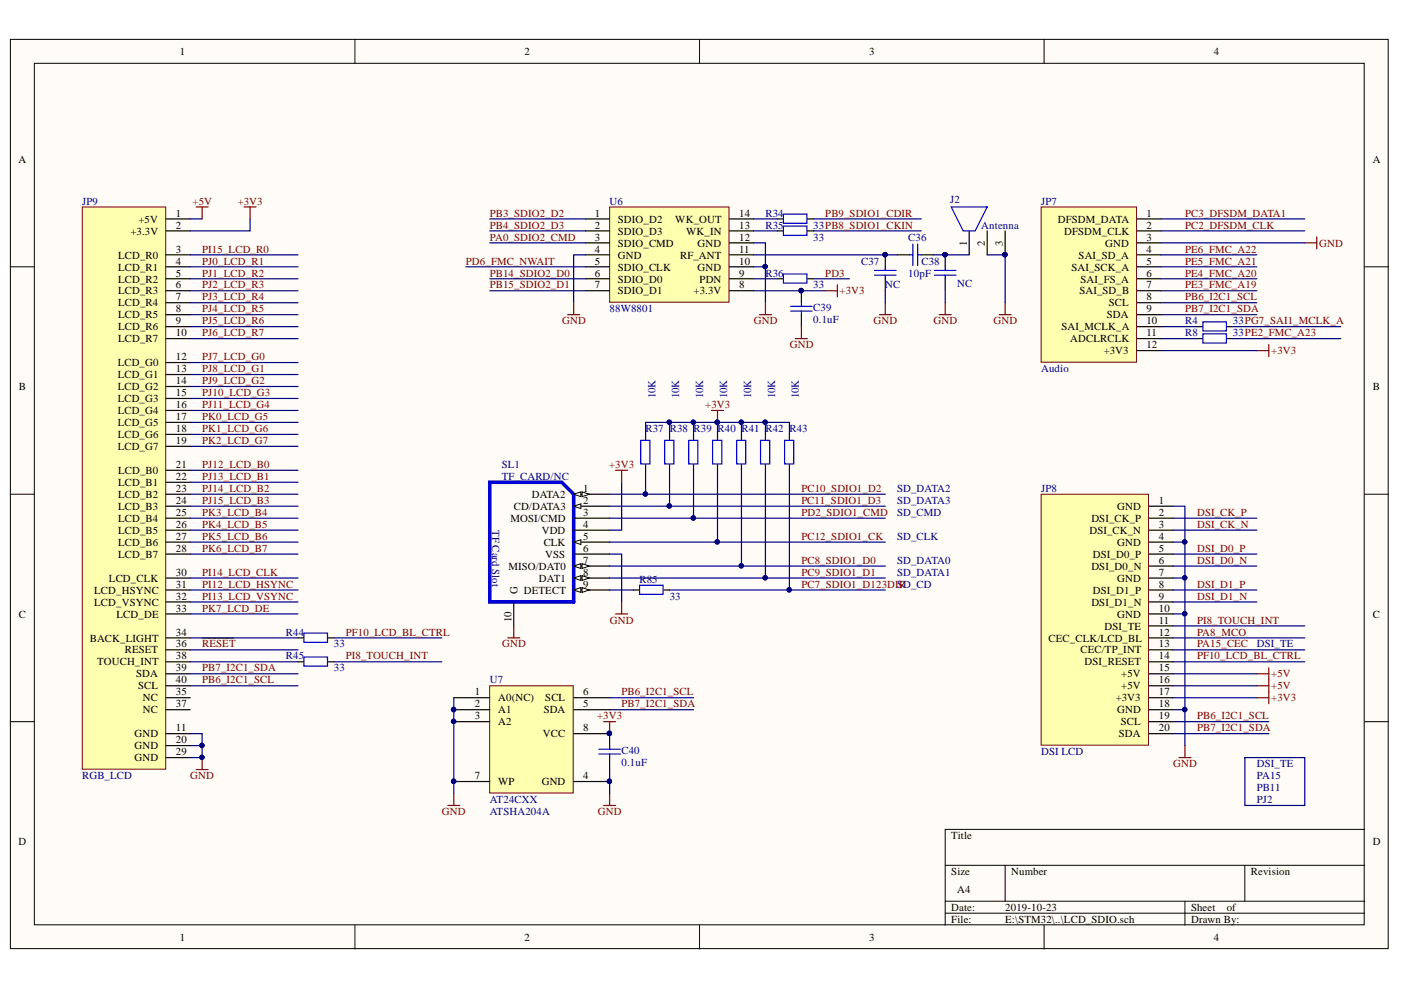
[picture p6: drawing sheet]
<svg xmlns="http://www.w3.org/2000/svg" width="297mm" height="210mm" viewBox="0 0 297 210" stroke-linecap="round" stroke-linejoin="round" font-family="sans-serif">
<defs><g id="words">
<g font-size="2.3">
<text x="38.1" y="11.7">1</text>
<text x="111.2" y="11.7">2</text>
<text x="184.3" y="11.7">3</text>
<text x="257.3" y="11.7">4</text>
<text x="3.9" y="34.5">A</text>
<text x="291.1" y="34.5">A</text>
<text x="29.3" y="47.2">+5V</text>
<text x="37.3" y="46">1</text>
<text x="126.1" y="46">1</text>
<text x="131" y="47.2">SDIO_D2</text>
<text x="143.2" y="47.2">WK_OUT</text>
<text x="156.7" y="46">14</text>
<text x="224.3" y="47.2">DFSDM_DATA</text>
<text x="243.1" y="46">1</text>
<text x="27.7" y="49.8">+3.3V</text>
<text x="37.3" y="48.5">2</text>
<text x="37.3" y="53.6">3</text>
<text x="126.1" y="48.5">2</text>
<text x="126.1" y="51">3</text>
<text x="126.1" y="53.6">4</text>
<text x="131" y="49.8">SDIO_D3</text>
<text x="131" y="52.3">SDIO_CMD</text>
<text x="145.5" y="49.8">WK_IN</text>
<text x="147.9" y="52.3">GND</text>
<text x="156.7" y="48.5">13</text>
<text x="156.7" y="53.6">11</text>
<text x="156.7" y="51">12</text>
<text x="205" y="52.1" transform="rotate(-90 205 52.1)">1</text>
<text x="208.8" y="52.1" transform="rotate(-90 208.8 52.1)">2</text>
<text x="212.6" y="52.1" transform="rotate(-90 212.6 52.1)">3</text>
<text x="225.6" y="49.8">DFSDM_CLK</text>
<text x="234.3" y="52.3">GND</text>
<text x="243.1" y="48.5">2</text>
<text x="243.1" y="53.6">4</text>
<text x="243.1" y="51">3</text>
<text x="25" y="54.8">LCD_R0</text>
<text x="25" y="57.4">LCD_R1</text>
<text x="25" y="59.9">LCD_R2</text>
<text x="37.3" y="56.1">4</text>
<text x="37.3" y="58.6">5</text>
<text x="126.1" y="56.1">5</text>
<text x="126.1" y="58.6">6</text>
<text x="131" y="54.8">GND</text>
<text x="131" y="57.4">SDIO_CLK</text>
<text x="131" y="59.9">SDIO_D0</text>
<text x="144.2" y="54.8">RF_ANT</text>
<text x="147.9" y="57.4">GND</text>
<text x="148.3" y="59.9">PDN</text>
<text x="156.7" y="58.6">9</text>
<text x="156.7" y="56.1">10</text>
<text x="227.2" y="57.4">SAI_SCK_A</text>
<text x="228.7" y="54.8">SAI_SD_A</text>
<text x="229.1" y="59.9">SAI_FS_A</text>
<text x="243.1" y="56.1">5</text>
<text x="243.1" y="58.6">6</text>
<text x="25" y="62.4">LCD_R3</text>
<text x="25" y="65">LCD_R4</text>
<text x="37.3" y="61.2">6</text>
<text x="37.3" y="63.7">7</text>
<text x="126.1" y="61.2">7</text>
<text x="131" y="62.4">SDIO_D1</text>
<text x="147.1" y="62.4">+3.3V</text>
<text x="156.7" y="61.2">8</text>
<text x="228.8" y="62.4">SAI_SD_B</text>
<text x="235.1" y="65">SCL</text>
<text x="243.1" y="61.2">7</text>
<text x="243.1" y="63.7">8</text>
<text x="25" y="67.5">LCD_R5</text>
<text x="25" y="70">LCD_R6</text>
<text x="37.3" y="66.2">8</text>
<text x="37.3" y="68.8">9</text>
<text x="37.3" y="71.3">10</text>
<text x="225" y="70">SAI_MCLK_A</text>
<text x="234.7" y="67.5">SDA</text>
<text x="243.1" y="68.8">10</text>
<text x="243.1" y="71.3">11</text>
<text x="243.1" y="66.2">9</text>
<text x="24.9" y="77.6">LCD_G0</text>
<text x="25" y="72.6">LCD_R7</text>
<text x="37.3" y="76.4">12</text>
<text x="226.9" y="72.6">ADCLRCLK</text>
<text x="234" y="75.1">+3V3</text>
<text x="243.1" y="73.8">12</text>
<text x="4" y="82.7">B</text>
<text x="24.9" y="80.2">LCD_G1</text>
<text x="24.9" y="82.7">LCD_G2</text>
<text x="37.3" y="78.9">13</text>
<text x="37.3" y="81.4">14</text>
<text x="37.3" y="84">15</text>
<text x="291.1" y="82.7">B</text>
<text x="24.9" y="85.2">LCD_G3</text>
<text x="24.9" y="87.8">LCD_G4</text>
<text x="37.3" y="86.5">16</text>
<text x="37.3" y="89">17</text>
<text x="24.9" y="90.3">LCD_G5</text>
<text x="24.9" y="92.8">LCD_G6</text>
<text x="24.9" y="95.4">LCD_G7</text>
<text x="37.3" y="91.6">18</text>
<text x="37.3" y="94.1">19</text>
<text x="25" y="100.4">LCD_B0</text>
<text x="37.3" y="99.2">21</text>
<text x="37.3" y="101.7">22</text>
<text x="25" y="103">LCD_B1</text>
<text x="25" y="105.6">LCD_B2</text>
<text x="37.3" y="104.3">23</text>
<text x="37.3" y="106.9">24</text>
<text x="112.7" y="105.6">DATA2</text>
<text x="123.6" y="104.3">1</text>
<text x="123.6" y="106.9">2</text>
<text x="245.7" y="106.9">1</text>
<text x="25" y="108.1">LCD_B3</text>
<text x="25" y="110.7">LCD_B4</text>
<text x="25" y="113.2">LCD_B5</text>
<text x="37.3" y="109.4">25</text>
<text x="37.3" y="111.9">26</text>
<text x="108.2" y="110.7">MOSI/CMD</text>
<text x="108.9" y="108.1">CD/DATA3</text>
<text x="114.8" y="113.2">VDD</text>
<text x="123.6" y="109.4">3</text>
<text x="123.6" y="111.9">4</text>
<text x="231" y="113.2">DSI_CK_N</text>
<text x="231.4" y="110.7">DSI_CK_P</text>
<text x="236.9" y="108.1">GND</text>
<text x="245.7" y="109.4">2</text>
<text x="245.7" y="111.9">3</text>
<text x="25" y="115.7">LCD_B6</text>
<text x="25" y="118.3">LCD_B7</text>
<text x="37.3" y="114.5">27</text>
<text x="37.3" y="117">28</text>
<text x="115.3" y="115.7">CLK</text>
<text x="115.6" y="118.3">VSS</text>
<text x="123.6" y="117">6</text>
<text x="123.6" y="114.5">5</text>
<text x="123.6" y="119.5">7</text>
<text x="231.7" y="118.3">DSI_D0_P</text>
<text x="236.9" y="115.7">GND</text>
<text x="245.7" y="114.5">4</text>
<text x="245.7" y="117">5</text>
<text x="245.7" y="119.5">6</text>
<text x="20" y="125.9">LCD_HSYNC</text>
<text x="23.1" y="123.3">LCD_CLK</text>
<text x="37.3" y="122.1">30</text>
<text x="37.3" y="124.6">31</text>
<text x="107.8" y="120.8">MISO/DAT0</text>
<text x="109.7" y="125.9" transform="rotate(-90 109.7 125.9)">G</text>
<text x="111" y="125.9">DETECT</text>
<text x="114.3" y="123.3">DAT1</text>
<text x="123.6" y="122.1">8</text>
<text x="123.6" y="124.6">9</text>
<text x="231.4" y="120.8">DSI_D0_N</text>
<text x="231.7" y="125.9">DSI_D1_P</text>
<text x="236.9" y="123.3">GND</text>
<text x="245.7" y="122.1">7</text>
<text x="245.7" y="124.6">8</text>
<text x="4" y="130.9">C</text>
<text x="20" y="128.4">LCD_VSYNC</text>
<text x="24.7" y="130.9">LCD_DE</text>
<text x="37.3" y="127.1">32</text>
<text x="37.3" y="129.7">33</text>
<text x="108.4" y="132" transform="rotate(-90 108.4 132)">10</text>
<text x="231.4" y="128.4">DSI_D1_N</text>
<text x="236.9" y="130.9">GND</text>
<text x="245.7" y="127.1">9</text>
<text x="245.7" y="129.7">10</text>
<text x="291.1" y="130.9">C</text>
<text x="19" y="136">BACK_LIGHT</text>
<text x="37.3" y="134.7">34</text>
<text x="37.3" y="137.3">36</text>
<text x="222.3" y="136">CEC_CLK/LCD_BL</text>
<text x="234.2" y="133.5">DSI_TE</text>
<text x="245.7" y="132.2">11</text>
<text x="245.7" y="134.7">12</text>
<text x="245.7" y="137.3">13</text>
<text x="20.6" y="141.1">TOUCH_INT</text>
<text x="26.5" y="138.5">RESET</text>
<text x="28.8" y="143.6">SDA</text>
<text x="37.3" y="139.8">38</text>
<text x="37.3" y="142.4">39</text>
<text x="229.1" y="138.5">CEC/TP_INT</text>
<text x="229.9" y="141.1">DSI_RESET</text>
<text x="237.7" y="143.6">+5V</text>
<text x="245.7" y="139.8">14</text>
<text x="245.7" y="142.4">15</text>
<text x="29.3" y="146.2">SCL</text>
<text x="30.3" y="148.7">NC</text>
<text x="37.3" y="147.4">35</text>
<text x="37.3" y="150">37</text>
<text x="37.3" y="144.9">40</text>
<text x="100.6" y="147.4">1</text>
<text x="100.6" y="150">2</text>
<text x="105.6" y="148.7">A0(NC)</text>
<text x="115.6" y="148.7">SCL</text>
<text x="123.6" y="147.4">6</text>
<text x="123.6" y="150">5</text>
<text x="236.5" y="148.7">+3V3</text>
<text x="237.7" y="146.2">+5V</text>
<text x="245.7" y="144.9">16</text>
<text x="245.7" y="147.4">17</text>
<text x="245.7" y="150">18</text>
<text x="30.3" y="151.2">NC</text>
<text x="37.3" y="155">11</text>
<text x="100.6" y="152.5">3</text>
<text x="105.6" y="151.2">A1</text>
<text x="105.6" y="153.8">A2</text>
<text x="115.3" y="151.2">SDA</text>
<text x="123.6" y="155">8</text>
<text x="236.9" y="151.2">GND</text>
<text x="237.6" y="153.8">SCL</text>
<text x="245.7" y="152.5">19</text>
<text x="245.7" y="155">20</text>
<text x="28.5" y="156.3">GND</text>
<text x="28.5" y="158.8">GND</text>
<text x="28.5" y="161.4">GND</text>
<text x="37.3" y="157.6">20</text>
<text x="37.3" y="160.1">29</text>
<text x="115.1" y="156.3">VCC</text>
<text x="237.2" y="156.3">SDA</text>
<text x="100.6" y="165.2">7</text>
<text x="105.6" y="166.5">WP</text>
<text x="114.8" y="166.5">GND</text>
<text x="123.6" y="165.2">4</text>
<text x="3.9" y="179.2">D</text>
<text x="201.7" y="177.9">Title</text>
<text x="291.1" y="179.2">D</text>
<text x="201.7" y="185.5">Size</text>
<text x="214.4" y="185.5">Number</text>
<text x="265.2" y="185.5">Revision</text>
<text x="203" y="189.3">A4</text>
<text x="201.7" y="193.1">Date:</text>
<text x="201.7" y="195.7">File:</text>
<text x="213.1" y="193.1">2019-10-23</text>
<text x="213.1" y="195.7">E:\STM32\..\LCD_SDIO.sch</text>
<text x="252.5" y="193.1">Sheet</text>
<text x="252.5" y="195.7">Drawn By:</text>
<text x="260.1" y="193.1">of</text>
<text x="38.1" y="199.5">1</text>
<text x="111.2" y="199.5">2</text>
<text x="184.3" y="199.5">3</text>
<text x="257.3" y="199.5">4</text>
</g>
<g font-size="2.3" fill="#000080">
<text x="17.4" y="43.4">JP9</text>
<text x="129.2" y="43.4">U6</text>
<text x="162.3" y="46">R34</text>
<text x="201.4" y="43.1">J2</text>
<text x="220.7" y="43.4">JP7</text>
<text x="162.3" y="48.5">R35</text>
<text x="172.4" y="48.5">33PB8_SDIO1_CKIN</text>
<text x="172.4" y="51">33</text>
<text x="192.6" y="51">C36</text>
<text x="208" y="48.5">Antenna</text>
<text x="162.3" y="58.6">R36</text>
<text x="182.6" y="56.1">C37</text>
<text x="192.6" y="58.6">10pF</text>
<text x="195.4" y="56.1">C38</text>
<text x="172.4" y="66">C39</text>
<text x="172.4" y="61.2">33</text>
<text x="187.7" y="61.2">NC</text>
<text x="203" y="60.9">NC</text>
<text x="129.2" y="66.2">88W8801</text>
<text x="172.4" y="68.5">0.1uF</text>
<text x="251.3" y="68.8">R4</text>
<text x="251.3" y="71.3">R8</text>
<text x="261.4" y="68.8">33PG7_SAI1_MCLK_A</text>
<text x="261.4" y="71.3">33PE2_FMC_A23</text>
<text x="220.7" y="78.9">Audio</text>
<text x="138.9" y="84.5" transform="rotate(-90 138.9 84.5)">10K</text>
<text x="144" y="84.5" transform="rotate(-90 144 84.5)">10K</text>
<text x="149.1" y="84.5" transform="rotate(-90 149.1 84.5)">10K</text>
<text x="154.2" y="84.5" transform="rotate(-90 154.2 84.5)">10K</text>
<text x="159.2" y="84.5" transform="rotate(-90 159.2 84.5)">10K</text>
<text x="164.3" y="84.5" transform="rotate(-90 164.3 84.5)">10K</text>
<text x="169.4" y="84.5" transform="rotate(-90 169.4 84.5)">10K</text>
<text x="136.8" y="91.6">R37</text>
<text x="142" y="91.6">R38</text>
<text x="147.1" y="91.6">R39</text>
<text x="152.1" y="91.6">R40</text>
<text x="157.2" y="91.6">R41</text>
<text x="162.3" y="91.6">R42 R43</text>
<text x="106.4" y="99.2">SL1</text>
<text x="106.4" y="101.7">TF_CARD/NC</text>
<text x="190.2" y="106.9">SD_DATA3</text>
<text x="190.2" y="104.3">SD_DATA2</text>
<text x="220.7" y="104.3">JP8</text>
<text x="104.4" y="112.4" transform="rotate(90 104.4 112.4)">TF Card Slot</text>
<text x="190.2" y="109.4">SD_CMD</text>
<text x="190.2" y="119.5">SD_DATA0</text>
<text x="190.2" y="114.5">SD_CLK</text>
<text x="135.6" y="123.6">R85</text>
<text x="190.2" y="122.1">SD_DATA1</text>
<text x="190.2" y="124.6">SD_CD</text>
<text x="142" y="127.1">33</text>
<text x="60.6" y="134.7">R44</text>
<text x="70.8" y="137.3">33</text>
<text x="266.5" y="137.3">DSI_TE</text>
<text x="60.6" y="139.8">R45</text>
<text x="70.8" y="142.4">33</text>
<text x="103.9" y="144.9">U7</text>
<text x="131.8" y="159.8">C40</text>
<text x="220.7" y="160.1">DSI LCD</text>
<text x="17.4" y="165.2">RGB_LCD</text>
<text x="131.8" y="162.4">0.1uF</text>
<text x="266.5" y="162.6">DSI_TE</text>
<text x="266.5" y="165.2">PA15</text>
<text x="266.5" y="167.8">PB11</text>
<text x="103.9" y="170.3">AT24CXX</text>
<text x="103.9" y="172.8">ATSHA204A</text>
<text x="266.5" y="170.3">PJ2</text>
</g>
<g font-size="2.3" fill="#800000">
<text x="40.8" y="43.4">+5V</text>
<text x="50.4" y="43.4">+3V3</text>
<text x="103.9" y="46">PB3_SDIO2_D2</text>
<text x="175" y="46">PB9_SDIO1_CDIR</text>
<text x="251.3" y="46">PC3_DFSDM_DATA1</text>
<text x="42.9" y="53.6">PI15_LCD_R0</text>
<text x="103.9" y="51">PA0_SDIO2_CMD</text>
<text x="103.9" y="48.5">PB4_SDIO2_D3</text>
<text x="251.3" y="48.5">PC2_DFSDM_CLK</text>
<text x="251.3" y="53.6">PE6_FMC_A22</text>
<text x="279.7" y="52.3">GND</text>
<text x="42.9" y="56.1">PJ0_LCD_R1</text>
<text x="42.9" y="58.6">PJ1_LCD_R2</text>
<text x="98.8" y="56.1">PD6_FMC_NWAIT</text>
<text x="103.9" y="58.6">PB14_SDIO2_D0</text>
<text x="175" y="58.6">PD3</text>
<text x="251.3" y="58.6">PE4_FMC_A20</text>
<text x="251.3" y="56.1">PE5_FMC_A21</text>
<text x="42.9" y="61.2">PJ2_LCD_R3</text>
<text x="42.9" y="63.7">PJ3_LCD_R4</text>
<text x="103.9" y="61.2">PB15_SDIO2_D1</text>
<text x="178" y="62.4">+3V3</text>
<text x="251.3" y="61.2">PE3_FMC_A19</text>
<text x="251.3" y="63.7">PB6_I2C1_SCL</text>
<text x="42.9" y="66.2">PJ4_LCD_R5</text>
<text x="42.9" y="68.8">PJ5_LCD_R6</text>
<text x="42.9" y="71.3">PJ6_LCD_R7</text>
<text x="119.2" y="68.8">GND</text>
<text x="159.8" y="68.8">GND</text>
<text x="185.2" y="68.8">GND</text>
<text x="197.9" y="68.8">GND</text>
<text x="210.7" y="68.8">GND</text>
<text x="251.3" y="66.2">PB7_I2C1_SDA</text>
<text x="42.9" y="76.4">PJ7_LCD_G0</text>
<text x="167.4" y="73.8">GND</text>
<text x="269.5" y="75.1">+3V3</text>
<text x="42.9" y="78.9">PJ8_LCD_G1</text>
<text x="42.9" y="81.4">PJ9_LCD_G2</text>
<text x="42.9" y="84">PJ10_LCD_G3</text>
<text x="42.9" y="86.5">PJ11_LCD_G4</text>
<text x="42.9" y="89">PK0_LCD_G5</text>
<text x="149.5" y="86.5">+3V3</text>
<text x="42.9" y="91.6">PK1_LCD_G6</text>
<text x="42.9" y="94.1">PK2_LCD_G7</text>
<text x="42.9" y="99.2">PJ12_LCD_B0</text>
<text x="42.9" y="101.7">PJ13_LCD_B1</text>
<text x="129.1" y="99.2">+3V3</text>
<text x="42.9" y="104.3">PJ14_LCD_B2</text>
<text x="42.9" y="106.9">PJ15_LCD_B3</text>
<text x="169.9" y="106.9">PC11_SDIO1_D3</text>
<text x="169.9" y="104.3">PC10_SDIO1_D2</text>
<text x="42.9" y="109.4">PK3_LCD_B4</text>
<text x="42.9" y="111.9">PK4_LCD_B5</text>
<text x="169.9" y="109.4">PD2_SDIO1_CMD</text>
<text x="253.8" y="109.4">DSI_CK_P</text>
<text x="253.8" y="111.9">DSI_CK_N</text>
<text x="42.9" y="114.5">PK5_LCD_B6</text>
<text x="42.9" y="117">PK6_LCD_B7</text>
<text x="169.9" y="119.5">PC8_SDIO1_D0</text>
<text x="169.9" y="114.5">PC12_SDIO1_CK</text>
<text x="253.8" y="119.5">DSI_D0_N</text>
<text x="253.8" y="117">DSI_D0_P</text>
<text x="42.9" y="124.6">PI12_LCD_HSYNC</text>
<text x="42.9" y="122.1">PI14_LCD_CLK</text>
<text x="169.9" y="122.1">PC9_SDIO1_D1</text>
<text x="169.9" y="124.6">PC7_SDIO1_D123DIR</text>
<text x="253.8" y="124.6">DSI_D1_P</text>
<text x="42.9" y="129.7">PK7_LCD_DE</text>
<text x="42.9" y="127.1">PI13_LCD_VSYNC</text>
<text x="253.8" y="127.1">DSI_D1_N</text>
<text x="42.9" y="137.3">RESET</text>
<text x="73.3" y="134.7">PF10_LCD_BL_CTRL</text>
<text x="106.5" y="137.3">GND</text>
<text x="129.3" y="132.2">GND</text>
<text x="253.8" y="134.7">PA8_MCO</text>
<text x="253.8" y="137.3">PA15_CEC</text>
<text x="253.8" y="132.2">PI8_TOUCH_INT</text>
<text x="42.9" y="142.4">PB7_I2C1_SDA</text>
<text x="73.3" y="139.8">PI8_TOUCH_INT</text>
<text x="253.8" y="139.8">PF10_LCD_BL_CTRL</text>
<text x="269.5" y="143.6">+5V</text>
<text x="42.9" y="144.9">PB6_I2C1_SCL</text>
<text x="131.8" y="150">PB7_I2C1_SDA</text>
<text x="131.8" y="147.4">PB6_I2C1_SCL</text>
<text x="269.5" y="146.2">+5V</text>
<text x="269.5" y="148.7">+3V3</text>
<text x="126.6" y="152.5">+3V3</text>
<text x="253.8" y="155">PB7_I2C1_SDA</text>
<text x="253.8" y="152.5">PB6_I2C1_SCL</text>
<text x="40.3" y="165.2">GND</text>
<text x="248.7" y="162.6">GND</text>
<text x="93.7" y="172.8">GND</text>
<text x="126.8" y="172.8">GND</text>
</g>
</g></defs>
<g fill="#fffcf8" stroke="#000" stroke-width=".21">
<path d="M2.2 8.3h292.1v192.8h-292.1z"/>
<path d="M7.3 13.4h281.9v182.7h-281.9z"/>
</g>
<g fill="none" stroke="#000" stroke-width=".21">
<path d="M75.3 8.3v5.1M148.3 8.3v5.1M221.4 8.3v5.1M2.2 56.6h5.1M289.3 56.6h5.1M2.2 104.8h5.1M289.3 104.8h5.1M2.2 153h5.1M289.3 153h5.1M289.3 175.9h-88.9v20.3M75.3 196.2v5M148.3 196.2v5"/>
<path d="M200.4 183.5h88.9M200.4 191.1h88.9M200.4 193.6h88.9M213.1 183.5v7.6M221.4 196.2v5M251.2 191.1v5.1M263.9 183.5v7.6"/>
</g>
<path d="M41.6 43.9h2.5M42.9 43.9v2.5M42.9 135.3h3.8M46.8 135.3h1.3M48.2 135.3h1.3M41.6 163.2h2.5M42.9 160.6v2.6" fill="none" stroke="#800000" stroke-width=".25"/>
<circle cx="42.8" cy="160.6" r=".46" fill="#000080" stroke="#000080" stroke-width=".21"/>
<path d="M17.4 43.9h17.7v119.2h-17.7z" fill="#ffffb0" stroke="#800000" stroke-width=".21"/>
<g fill="none" stroke="#000" stroke-width=".25">
<path d="M35.2 46.4h5.1M35.2 49h5.1M35.2 54h5.1M35.2 56.6h5.1M35.2 59.1h5.1M35.2 61.6h5.1M35.2 64.2h5.1M35.2 66.7h5.1M35.2 69.3h5.1M35.2 71.8h5.1M35.2 76.9h5.1M35.2 79.4h5.1"/>
<path d="M35.2 81.9h5.1M35.2 84.5h5.1M35.2 87h5.1M35.2 89.6h5.1M35.2 92.1h5.1M35.2 94.6h5.1M35.2 99.7h5.1M136.9 92.1v1.3M136.9 98.4v1.3M35.2 102.3h5.1M35.2 104.8h5.1M35.2 107.3h5.1"/>
<path d="M35.2 109.9h5.1M35.2 112.4h5.1M35.2 114.9h5.1M35.2 117.5h5.1M35.2 122.6h5.1M35.2 125.1h5.1M35.2 127.6h5.1M35.2 130.2h5.1M35.2 135.2h5.1M35.2 137.8h5.1M35.2 155.5h5.1M35.2 158.1h5.1"/>
<path d="M35.2 147.9h5.1M35.2 150.5h5.1M35.2 140.3h5.1M35.2 142.9h5.1M35.2 145.4h5.1M35.2 160.6h5.1"/>
</g>
<g fill="none" stroke="#000080" stroke-width=".25">
<path d="M40.3 46.4h2.6M40.3 59.1h22.9M40.3 56.6h22.9M40.3 54h22.9M53 46.4v2.6h-12.7M40.3 71.8h22.9M40.3 69.3h22.9M40.3 66.7h22.9M40.3 64.2h22.9M40.3 61.6h22.9M40.3 79.4h22.9M40.3 76.9h22.9"/>
<path d="M40.3 94.6h22.9M40.3 92.1h22.9M40.3 89.6h22.9M40.3 87h22.9M40.3 84.5h22.9M40.3 81.9h22.9M40.3 99.7h22.9M40.3 117.5h22.9M40.3 114.9h22.9M40.3 112.4h22.9M40.3 109.9h22.9M40.3 107.3h22.9"/>
<path d="M40.3 104.8h22.9M40.3 102.3h22.9M40.3 135.2h22.9M40.3 125.1h22.9M40.3 130.2h22.9M40.3 127.6h22.9M40.3 122.6h22.9M40.3 137.8h22.9M40.3 155.5h2.6v5.1h-2.6M40.3 140.3h22.9M40.3 158.1h2.6M40.3 142.9h22.9"/>
<path d="M40.3 145.4h22.9"/>
</g>
<g fill="#000080" stroke="#000080" stroke-width=".21">
<circle cx="42.8" cy="158" r=".46"/>
<circle cx="42.8" cy="160.6" r=".46"/>
</g>
<path d="M135.9 93.4h1.9v5h-1.9z" fill="#fff" stroke="#00f" stroke-width=".25"/>
<path d="M142 92.1v1.3M142 98.4v1.3" fill="none" stroke="#000" stroke-width=".25"/>
<path d="M140.9 93.4h2v5h-2z" fill="#fff" stroke="#00f" stroke-width=".25"/>
<path d="M147 92.1v1.3M147 98.4v1.3" fill="none" stroke="#000" stroke-width=".25"/>
<path d="M146 93.4h2v5h-2z" fill="#fff" stroke="#00f" stroke-width=".25"/>
<path d="M152.1 92.1v1.3M152.1 98.4v1.3" fill="none" stroke="#000" stroke-width=".25"/>
<path d="M151.1 93.4h1.9v5h-1.9z" fill="#fff" stroke="#00f" stroke-width=".25"/>
<path d="M157.2 92.1v1.3M157.2 98.4v1.3" fill="none" stroke="#000" stroke-width=".25"/>
<path d="M156.2 93.4h1.9v5h-1.9z" fill="#fff" stroke="#00f" stroke-width=".25"/>
<path d="M162.3 92.1v1.3M162.3 98.4v1.3" fill="none" stroke="#000" stroke-width=".25"/>
<path d="M161.2 93.4h2v5h-2z" fill="#fff" stroke="#00f" stroke-width=".25"/>
<path d="M167.4 92.1v1.3M167.4 98.4v1.3" fill="none" stroke="#000" stroke-width=".25"/>
<path d="M166.4 93.4h1.9v5h-1.9z" fill="#fff" stroke="#00f" stroke-width=".25"/>
<path d="M103.8 102.3h15.3l2.5 2.5v22.8h-17.8z" fill="none" stroke="#00f" stroke-width=".76"/>
<path d="M121.6 104.8h7.7" fill="none" stroke="#000" stroke-width=".25"/>
<path d="M121.6 104.8l1.6-.5v1z" fill="#fffcf8"/>
<path d="M121.6 104.8l1.6-.5v1z" fill="none" stroke="#000" stroke-width=".21"/>
<path d="M123.4 104.3l1.5 .5-1.5 .5z" fill="#fffcf8"/>
<path d="M123.4 104.3l1.5 .5-1.5 .5z" fill="none" stroke="#000" stroke-width=".21"/>
<path d="M121.6 107.3h7.7" fill="none" stroke="#000" stroke-width=".25"/>
<path d="M121.6 107.3l1.6-.5v1z" fill="#fffcf8"/>
<path d="M121.6 107.3l1.6-.5v1z" fill="none" stroke="#000" stroke-width=".21"/>
<path d="M121.6 109.9h7.7M121.6 112.4h7.7M121.6 117.5h7.7M121.6 114.9h7.7" fill="none" stroke="#000" stroke-width=".25"/>
<path d="M121.6 114.9l1.6-.5v1z" fill="#fffcf8"/>
<path d="M121.6 114.9l1.6-.5v1z" fill="none" stroke="#000" stroke-width=".21"/>
<path d="M121.6 122.6h7.7" fill="none" stroke="#000" stroke-width=".25"/>
<path d="M121.6 122.6l1.6-.6v1.1z" fill="#fffcf8"/>
<path d="M121.6 122.6l1.6-.6v1.1z" fill="none" stroke="#000" stroke-width=".21"/>
<path d="M123.4 122l1.5 .6-1.5 .5z" fill="#fffcf8"/>
<path d="M123.4 122l1.5 .6-1.5 .5z" fill="none" stroke="#000" stroke-width=".21"/>
<path d="M121.6 120h7.7" fill="none" stroke="#000" stroke-width=".25"/>
<path d="M121.6 120l1.6-.5v1z" fill="#fffcf8"/>
<path d="M121.6 120l1.6-.5v1z" fill="none" stroke="#000" stroke-width=".21"/>
<path d="M123.4 119.5l1.5 .5-1.5 .5z" fill="#fffcf8"/>
<path d="M123.4 119.5l1.5 .5-1.5 .5z" fill="none" stroke="#000" stroke-width=".21"/>
<path d="M121.6 125.1h7.7" fill="none" stroke="#000" stroke-width=".25"/>
<path d="M121.6 125.1l1.6-.5v1z" fill="#fffcf8"/>
<path d="M121.6 125.1l1.6-.5v1z" fill="none" stroke="#000" stroke-width=".21"/>
<path d="M123.4 124.6l1.5 .5-1.5 .5z" fill="#fffcf8"/>
<path d="M123.4 124.6l1.5 .5-1.5 .5z" fill="none" stroke="#000" stroke-width=".21"/>
<path d="M108.9 127.6v5.1" fill="none" stroke="#000" stroke-width=".25"/>
<path d="M107.7 135.2h2.5M108.9 132.7v2.5M130.5 130.2h2.6M131.8 127.6v2.6" fill="none" stroke="#800000" stroke-width=".25"/>
<g fill="none" stroke="#000080" stroke-width=".25">
<path d="M136.9 99.7v5.1M142 89.6v2.5M142 99.7v7.6M147 89.6v2.5M147 99.7v10.2M152.1 89.6v2.5M152.1 99.7v15.2M157.2 89.6v2.5M157.2 99.7v20.3M162.3 89.6v2.5M162.3 99.7v22.9M167.4 99.7v25.4"/>
<path d="M129.3 117.5h2.5v10.1M129.3 114.9h58.4M129.3 109.9h58.4M129.3 107.3h58.4M129.3 104.8h58.4M131.8 102.3v10.1h-2.5M129.3 122.6h58.4M129.3 120h58.4"/>
</g>
<g fill="#000080" stroke="#000080" stroke-width=".21">
<circle cx="136.8" cy="104.7" r=".46"/>
<circle cx="141.9" cy="107.3" r=".46"/>
<circle cx="147" cy="109.8" r=".46"/>
<circle cx="152.1" cy="114.9" r=".46"/>
<circle cx="157.2" cy="120" r=".46"/>
<circle cx="162.2" cy="122.5" r=".46"/>
<circle cx="167.3" cy="125.1" r=".46"/>
<circle cx="162.2" cy="89.5" r=".46"/>
<circle cx="157.2" cy="89.5" r=".46"/>
<circle cx="152.1" cy="89.5" r=".46"/>
<circle cx="147" cy="89.5" r=".46"/>
<circle cx="141.9" cy="89.5" r=".46"/>
</g>
<path d="M129.3 43.9h25.3v20.2h-25.3z" fill="#ffffb0" stroke="#800000" stroke-width=".21"/>
<g fill="none" stroke="#000" stroke-width=".25">
<path d="M124.2 46.4h5.1M124.2 49h5.1M124.2 51.5h5.1M124.2 54h5.1M124.2 56.6h5.1M124.2 59.1h5.1M154.7 46.4h5M154.7 49h5M154.7 51.5h5M154.7 54h5M154.7 56.6h5M154.7 59.1h5"/>
<path d="M164.8 46.4h1.3M171.2 46.4h1.3M124.2 61.6h5.1M154.7 61.6h5M169.9 61.6v2.6M169.9 66.7v2.6"/>
</g>
<path d="M98.8 56.6h25.4M103.8 46.4h20.4M103.8 49h20.4M103.8 51.5h20.4M103.8 59.1h20.4M124.2 54h-2.6v10.2M159.7 51.5h2.6v12.7M159.7 56.6h2.6M103.8 61.6h20.4" fill="none" stroke="#000080" stroke-width=".25"/>
<g fill="#000080" stroke="#000080" stroke-width=".21">
<circle cx="162.2" cy="56.5" r=".46"/>
<circle cx="169.9" cy="61.6" r=".46"/>
</g>
<path d="M120.4 66.7h2.5M121.6 64.2v2.5M161 66.7h2.6M162.3 64.2v2.5M168.6 71.8h2.6M169.9 69.3v2.5" fill="none" stroke="#800000" stroke-width=".25"/>
<path d="M167.6 64.9h4.6M167.6 66h4.6M169.9 64.2v.7M169.9 66v.7" fill="none" stroke="#00f" stroke-width=".25"/>
<path d="M166.1 45.4h5v1.9h-5z" fill="#fff" stroke="#00f" stroke-width=".25"/>
<path d="M164.8 49h1.3M171.2 49h1.3" fill="none" stroke="#000" stroke-width=".25"/>
<path d="M166.1 47.9h5v2h-5z" fill="#fff" stroke="#00f" stroke-width=".25"/>
<path d="M164.8 59.1h1.3M171.2 59.1h1.3" fill="none" stroke="#000" stroke-width=".25"/>
<path d="M166.1 58.1h5v1.9h-5z" fill="#fff" stroke="#00f" stroke-width=".25"/>
<path d="M159.7 54h30.5M159.7 46.4h5.1M159.7 49h5.1M159.7 59.1h5.1M172.5 46.4h22.8M172.5 49h22.8M172.5 59.1h7.6M197.9 54h7.6M209.3 54h3.8v10.2M187.7 61.6v2.6M200.4 61.6v2.6" fill="none" stroke="#000080" stroke-width=".25"/>
<path d="M187.7 54v2.6M187.7 59.1v2.5M190.2 54h2.6M195.3 54h2.6M200.4 54v2.6M200.4 59.1v2.5M205.5 49v5M209.3 49v5M213.1 49v5M63.2 135.2h1.3M69.5 135.2h1.3" fill="none" stroke="#000" stroke-width=".25"/>
<g fill="none" stroke="#00f" stroke-width=".25">
<path d="M185.4 57.3h4.6M185.4 58.3h4.6M187.7 56.6v.7M187.7 58.3v.8M192.8 54h.7M193.5 51.7v4.6M194.6 54h.7M194.6 51.7v4.6M198.1 57.3h4.6M198.1 58.3h4.6M200.4 56.6v.7M200.4 58.3v.8"/>
<path d="M201.7 43.9h7.6l-2.5 5.1h-2.6z"/>
</g>
<g fill="#000080" stroke="#000080" stroke-width=".21">
<circle cx="213" cy="54" r=".47"/>
<circle cx="187.6" cy="54" r=".46"/>
<circle cx="200.3" cy="54" r=".46"/>
</g>
<path d="M186.4 66.7h2.6M187.7 64.2v2.5M199.1 66.7h2.6M200.4 64.2v2.5M211.8 66.7h2.6M213.1 64.2v2.5" fill="none" stroke="#800000" stroke-width=".25"/>
<path d="M64.4 134.2h5v2h-5z" fill="#fff" stroke="#00f" stroke-width=".25"/>
<path d="M63.2 140.3h1.3M69.5 140.3h1.3" fill="none" stroke="#000" stroke-width=".25"/>
<path d="M64.4 139.3h5v1.9h-5z" fill="#fff" stroke="#00f" stroke-width=".25"/>
<path d="M70.8 135.2h22.9M70.8 140.3h22.9" fill="none" stroke="#000080" stroke-width=".25"/>
<path d="M103.8 145.4h17.7v22.7h-17.7z" fill="#ffffb0" stroke="#800000" stroke-width=".21"/>
<path d="M134.3 125.1h1.3M140.7 125.1h1.3M96.2 147.9h7.6M96.2 150.5h7.6M96.2 153h7.6M121.6 147.9h7.7M121.6 150.5h7.7M121.6 155.5h7.7v2.6M96.2 165.7h7.6M121.6 165.7h7.7M129.3 160.6v2.6" fill="none" stroke="#000" stroke-width=".25"/>
<g fill="#000080" stroke="#000080" stroke-width=".21">
<circle cx="96.2" cy="150.4" r=".46"/>
<circle cx="96.2" cy="153" r=".46"/>
<circle cx="96.2" cy="165.7" r=".46"/>
<circle cx="129.2" cy="165.7" r=".46"/>
<circle cx="129.2" cy="155.5" r=".46"/>
</g>
<path d="M96.2 147.9v20.3M129.3 147.9h17.7M129.3 150.5h17.7M129.3 163.2v5" fill="none" stroke="#000080" stroke-width=".25"/>
<path d="M94.9 170.8h2.6M96.2 168.2v2.6M128 170.8h2.5M129.3 168.2v2.6" fill="none" stroke="#800000" stroke-width=".25"/>
<path d="M127 158.8h4.5M127 159.9h4.5M129.3 158.1v.7M129.3 159.9v.7" fill="none" stroke="#00f" stroke-width=".25"/>
<path d="M135.6 124.1h5v1.9h-5z" fill="#fff" stroke="#00f" stroke-width=".25"/>
<g fill="none" stroke="#000080" stroke-width=".25">
<path d="M248.7 114.9h2.5M248.7 109.9h17.8M248.7 112.4h17.8M248.7 117.5h17.8M129.3 125.1h5M248.7 125.1h17.8M248.7 130.2h2.5M248.7 122.6h2.5M248.7 120h17.8M248.7 127.6h17.8M248.7 132.7h27.9M248.7 135.2h27.9"/>
<path d="M248.7 137.8h27.9M248.7 150.5h2.5M248.7 140.3h27.9M248.7 153h20.3M248.7 155.5h20.3M248.7 147.9h17.8M248.7 145.4h17.8M248.7 142.9h17.8"/>
</g>
<path d="M251.2 158.1v2.5M266.5 145.4h2.5M266.5 142.9h2.5M269 141.6v5.1M250 160.6h2.5" fill="none" stroke="#800000" stroke-width=".25"/>
<g fill="#000080" stroke="#000080" stroke-width=".21">
<circle cx="251.2" cy="150.4" r=".46"/>
<circle cx="251.2" cy="130.1" r=".46"/>
<circle cx="251.2" cy="122.5" r=".46"/>
<circle cx="251.2" cy="114.9" r=".46"/>
</g>
<path d="M220.7 104.8h22.8v53.2h-22.8z" fill="#ffffb0" stroke="#800000" stroke-width=".21"/>
<g fill="none" stroke="#000" stroke-width=".25">
<path d="M243.6 107.3h5.1M243.6 109.9h5.1M243.6 112.4h5.1M243.6 114.9h5.1M243.6 117.5h5.1M243.6 120h5.1M243.6 122.6h5.1M243.6 125.1h5.1M243.6 127.6h5.1M243.6 130.2h5.1M243.6 132.7h5.1M243.6 135.2h5.1"/>
<path d="M243.6 137.8h5.1M243.6 140.3h5.1M243.6 142.9h5.1M243.6 145.4h5.1M243.6 147.9h5.1M243.6 150.5h5.1M243.6 153h5.1M243.6 155.5h5.1"/>
</g>
<path d="M248.7 107.3h2.5v50.8" fill="none" stroke="#000080" stroke-width=".25"/>
<g fill="#000080" stroke="#000080" stroke-width=".21">
<circle cx="251.2" cy="114.9" r=".46"/>
<circle cx="251.2" cy="122.5" r=".46"/>
<circle cx="251.2" cy="130.1" r=".46"/>
<circle cx="251.2" cy="150.4" r=".46"/>
</g>
<path d="M220.7 43.9h20.3v32.9h-20.3z" fill="#ffffb0" stroke="#800000" stroke-width=".21"/>
<g fill="none" stroke="#000" stroke-width=".25">
<path d="M241.1 46.4h5M241.1 49h5M241.1 54h5M241.1 56.6h5M241.1 59.1h5M241.1 51.5h5M241.1 61.6h5M241.1 64.2h5M241.1 69.3h5M241.1 71.8h5M241.1 74.3h5M241.1 66.7h5"/>
<path d="M253.8 69.3h1.2M260.1 69.3h1.3"/>
</g>
<path d="M276.6 51.5h2.6M279.2 50.2v2.6" fill="none" stroke="#800000" stroke-width=".25"/>
<path d="M255 68.2h5v2h-5z" fill="#fff" stroke="#00f" stroke-width=".25"/>
<path d="M253.8 71.8h1.2M260.1 71.8h1.3" fill="none" stroke="#000" stroke-width=".25"/>
<path d="M255 70.8h5v1.9h-5z" fill="#fff" stroke="#00f" stroke-width=".25"/>
<g fill="none" stroke="#000080" stroke-width=".25">
<path d="M246.1 46.4h30.5M246.1 49h30.5M246.1 54h20.4M246.1 56.6h20.4M246.1 59.1h20.4M246.1 51.5h30.5M159.7 61.6h15.3M246.1 61.6h20.4M246.1 69.3h7.7M246.1 71.8h7.7M246.1 64.2h20.4M246.1 66.7h20.4"/>
<path d="M246.1 74.3h20.4M261.4 69.3h22.9M261.4 71.8h22.9M136.9 92.1v-2.5h30.5v2.5M142 125.1h45.7"/>
</g>
<g fill="none" stroke="#800000" stroke-width=".25">
<path d="M51.8 43.9h2.5M53 43.9v2.5M175 61.6h2.5M177.5 60.4v2.5M266.5 74.3h2.5M269 73.1v2.5M130.5 99.7h2.6M131.8 99.7v2.6M150.9 87h2.5M152.1 87v2.6M128 153h2.5M129.3 153v2.5"/>
<path d="M266.5 147.9h2.5M269 146.7v2.5"/>
</g>
<g fill="#000080" stroke="#000080" stroke-width=".21">
<circle cx="141.9" cy="89.5" r=".46"/>
<circle cx="147" cy="89.5" r=".46"/>
<circle cx="152.1" cy="89.5" r=".46"/>
<circle cx="157.2" cy="89.5" r=".46"/>
<circle cx="162.2" cy="89.5" r=".46"/>
<circle cx="129.2" cy="155.5" r=".46"/>
<circle cx="169.9" cy="61.6" r=".46"/>
<circle cx="167.3" cy="125.1" r=".46"/>
</g>
<path d="M263.9 160.6h12.7v10.2h-12.7z" fill="none" stroke="#0c0087" stroke-width=".25"/>
<use href="#words"/>
</svg>
